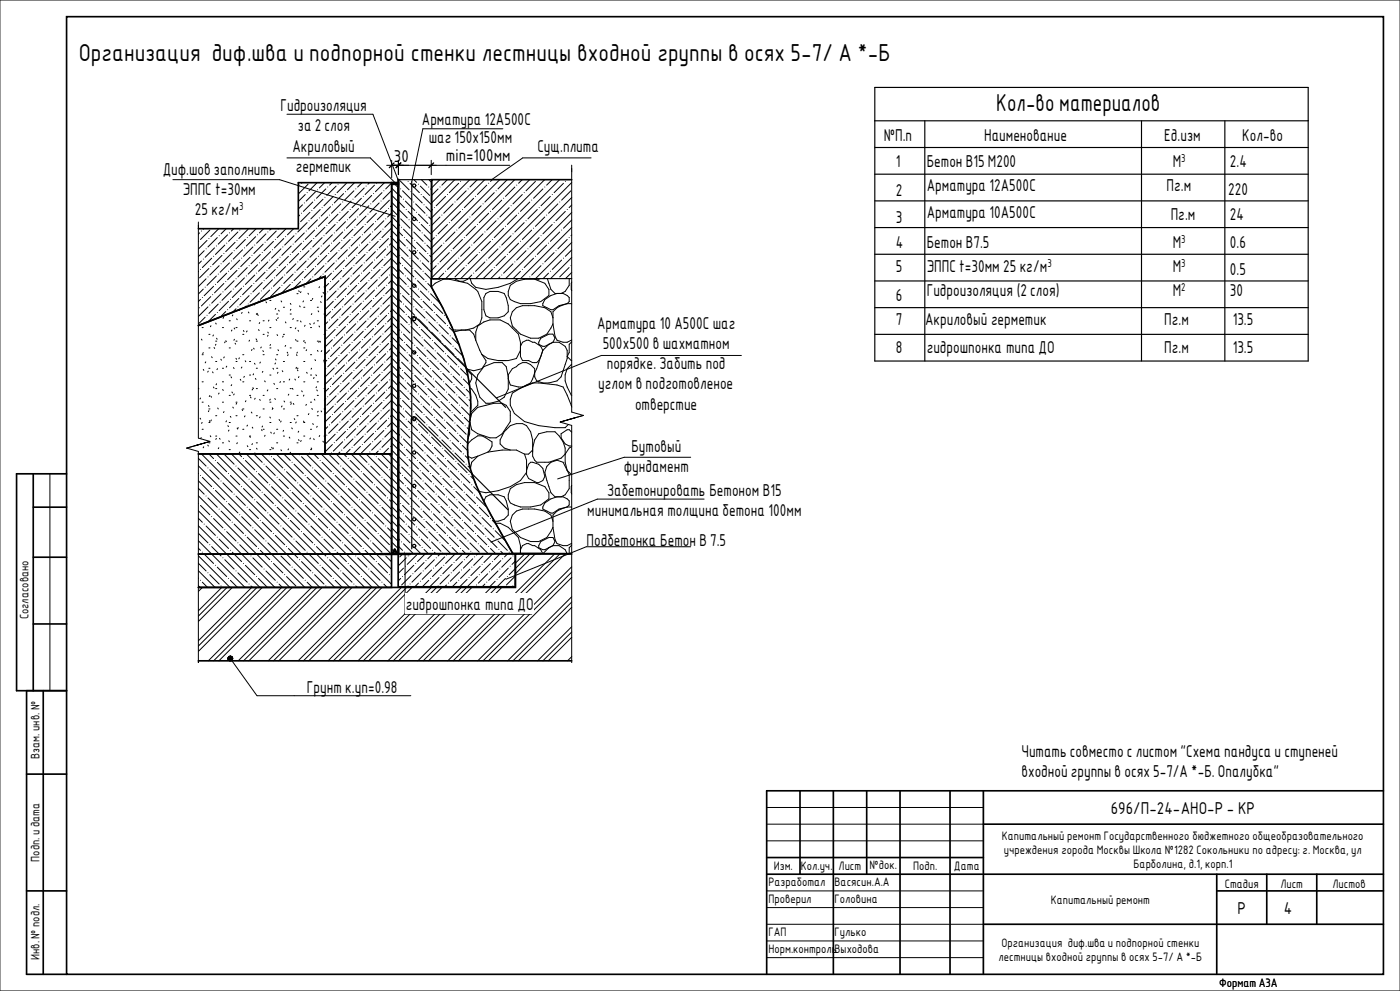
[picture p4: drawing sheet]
<svg xmlns="http://www.w3.org/2000/svg" width="420mm" height="297mm" viewBox="0 0 420 297" stroke-linecap="round" stroke-linejoin="round" font-family="sans-serif">
<defs><g id="words">
<g font-size="7.1">
<text x="23.6" y="18.4">Организация диф.шва и подпорной стенки лестницы входной группы в осях 5-7/ А *-Б</text>
<text x="298.9" y="33.3">Кол-во материалов</text>
</g>
<g font-size="4.9">
<text x="84.2" y="33.3">Гидроизоляция</text>
<text x="89.4" y="39.2">за 2 слоя</text>
<text x="126.6" y="37.3">Арматура 12А500С</text>
<text x="87.8" y="45.5">Акриловый</text>
<text x="128.7" y="42.7">шаг 150х150мм</text>
<text x="161.2" y="45.5">Сущ.плита</text>
<text x="265.2" y="42.2">№П.п</text>
<text x="295.3" y="42.2">Наименование</text>
<text x="349.3" y="42.2">Ед.изм</text>
<text x="372.8" y="42.2">Кол-во</text>
<text x="48.8" y="52.5">Диф.шов заполнить</text>
<text x="88.8" y="51.5">герметик</text>
<text x="118.2" y="48.6">30</text>
<text x="133.8" y="48.3">min=100мм</text>
<text x="268.8" y="49.9">1</text>
<text x="278.1" y="49.9">Бетон В15 М200</text>
<text x="351.9" y="49.9">М</text>
<text x="369.1" y="49.9">2.4</text>
<text x="54.8" y="58.6">ЭППС t=30мм</text>
<text x="268.8" y="58.8">2</text>
<text x="278.1" y="57.3">Арматура 12А500С</text>
<text x="350" y="57.3">Пг.м</text>
<text x="368.6" y="58.4">220</text>
<text x="58.5" y="64.6">25 кг/м</text>
<text x="278.1" y="65.4">Арматура 10А500С</text>
<text x="351.3" y="65.9">Пг.м</text>
<text x="369.1" y="65.9">24</text>
<text x="268.8" y="66.9">3</text>
<text x="268.8" y="74.3">4</text>
<text x="278.1" y="74.3">Бетон В7.5</text>
<text x="351.9" y="74.3">М</text>
<text x="369.1" y="74.3">0.6</text>
<text x="268.8" y="81.6">5</text>
<text x="278.1" y="81.6">ЭППС t=30мм 25 кг/м</text>
<text x="351.9" y="81.6">М</text>
<text x="369.1" y="82.5">0.5</text>
<text x="278.1" y="88.7">Гидроизоляция (2 слоя)</text>
<text x="351.9" y="88.9">М</text>
<text x="369.1" y="88.8">30</text>
<text x="268.8" y="90.2">6</text>
<text x="179.2" y="98.7">Арматура 10 А500С шаг</text>
<text x="268.8" y="97.5">7</text>
<text x="277.6" y="97.5">Акриловый герметик</text>
<text x="349.3" y="97.5">Пг.м</text>
<text x="369.9" y="97.5">13.5</text>
<text x="180.8" y="104.7">500х500 в шахматном</text>
<text x="268.8" y="105.9">8</text>
<text x="278.1" y="105.9">гидрошпонка типа ДО</text>
<text x="349.3" y="105.9">Пг.м</text>
<text x="369.9" y="105.9">13.5</text>
<text x="182.1" y="110.7">порядке. Забить под</text>
<text x="179.5" y="116.7">углом в подготовленое</text>
<text x="190.5" y="122.8">отверстие</text>
<text x="189.5" y="135.6">Бутовый</text>
<text x="187.2" y="141.6">фундамент</text>
<text x="182.2" y="148.7">Забетонировать Бетоном В15</text>
<text x="176.2" y="154.7">минимальная толщина бетона 100мм</text>
<text x="176" y="163.7">Подбетонка Бетон В 7.5</text>
<text x="121.8" y="182.8">гидрошпонка</text>
<text x="145.6" y="182.8">типа ДО</text>
<text x="92.1" y="207.6">Грунт к.уп=0.98</text>
<text x="306.5" y="226.9">Читать совместо с листом &quot;Схема пандуса и ступеней</text>
<text x="306.5" y="232.9">входной группы в осях 5-7/А *-Б. Опалубка&quot;</text>
<text x="333.3" y="244">696/П-24-АНО-Р - КР</text>
<text x="371.3" y="274">Р</text>
<text x="385.2" y="274">4</text>
</g>
<g font-size="3.5">
<text x="8.6" y="185.7" transform="rotate(-90 8.6 185.7)">Согласовано</text>
<text x="11.8" y="227.5" transform="rotate(-90 11.8 227.5)">Взам. инв. №</text>
<text x="300.6" y="251.7">Капитальный ремонт Государственного бюджетного общеобразовательного</text>
<text x="301.2" y="255.9">учреждения города Москвы Школа №1282 Сокольники по адресу: г. Москва, ул</text>
<text x="11.8" y="258.4" transform="rotate(-90 11.8 258.4)">Подп. и дата</text>
<text x="232.2" y="260.8">Изм. Кол.уч. Лист</text>
<text x="260.9" y="260.5">№док.</text>
<text x="274" y="260.8">Подп.</text>
<text x="286.2" y="260.8">Дата</text>
<text x="340.1" y="260.2">Барболина, д.1, корп.1</text>
<text x="230.6" y="265.7">Разработал</text>
<text x="250.4" y="265.7">Васясин.А.А</text>
<text x="367.5" y="266.1">Стадия</text>
<text x="384.2" y="266.1">Лист</text>
<text x="399.8" y="266.1">Листов</text>
<text x="230.6" y="270.7">Проверил</text>
<text x="250.4" y="270.7">Головина</text>
<text x="315.3" y="271.1">Капитальный ремонт</text>
<text x="230.6" y="280.8">ГАП</text>
<text x="250.4" y="280.8">Гулько</text>
<text x="11.8" y="287.8" transform="rotate(-90 11.8 287.8)">Инв. № подл.</text>
<text x="230.6" y="285.8">Норм.контрольВыходова</text>
<text x="300.5" y="283.9">Организация диф.шва и подпорной стенки</text>
<text x="299.6" y="288.2">лестницы входной группы в осях 5-7/ А *-Б</text>
<text x="365.8" y="295.8">Формат А3А</text>
</g>
<g font-size="3.3">
<text x="354.4" y="48.5">3</text>
<text x="71.8" y="63.1">3</text>
<text x="354.4" y="72.8">3</text>
<text x="314.3" y="80.1">3</text>
<text x="354.4" y="80.1">3</text>
<text x="354.4" y="87.4">2</text>
</g>
</g></defs>
<g fill="none" stroke="#000" stroke-width=".3">
<path d="M86.1 34.2h25.8l7.6 20M150.9 38.6h-24l-3.4 15.9M51.9 53.9h32l34.7 10.9M86.1 47.3h25l7.4 7.5M89.9 55.5h.1M90.7 54.8l-.2 .2M91.6 58.3l-2.1 2.1M92.2 57.7v.1M92.4 55.2l-2.8 2.8M94.4 60h.1M94.7 57.5l-2.8 2.8M95.1 54.8l-2.4 2.4"/>
<path d="M95.3 56.9h-.1M96.9 59.7l-2.8 2.8M97.4 54.8l-1.6 1.6M97.5 59.1v.1M97.8 56.6l-2.8 2.8M98.4 56l-.1 .1M99.6 54.8l-.7 .7M100 58.9l-2.8 2.8M100.6 58.3h.1M100.9 55.8l-2.9 2.8M101.4 55.2h.1M103.1 58l-2.8 2.8"/>
<path d="M103.7 57.5h.1M103.9 55l-2.8 2.8M105.9 59.7h.1M106.2 57.2l-2.8 2.8M106.4 54.8l-2.2 2.1M106.8 56.6h.1M108.4 59.4l-2.8 2.8M108.6 54.8l-1.3 1.3M109 58.9h.1M109.3 56.4l-2.8 2.8M109.9 55.8h-.1M110.9 54.8l-.5 .4"/>
<path d="M111.5 58.6l-2.8 2.8M112.1 58h.1M112.4 55.5l-2.8 2.8M113 54.9l-.1 .1M114.6 57.8l-2.8 2.8M115.2 57.2h.1M115.4 54.8l-2.8 2.7M117.4 59.4h.1M117.5 54.8l-1.8 1.8M117.5 58.5l2 2M117.5 56.4l2 2M117.5 57.1l-2.6 2.6"/>
<path d="M118 49.6h35M118.5 55.3l1 .9M119.5 48.1v4.3M119.5 56l.2 .1M119.5 58.2l1 1M119.9 54.1l2.9 2.8M120.2 56.6h.1M120.8 57.2l2.8 2.8M121 59.7h.1M122.4 54.4h.1M123 55l2.8 2.8M123.3 57.5h.1"/>
<path d="M123.9 58l2.8 2.8M124.2 53.9l.8 .8M125.5 55.2h.1M126.1 55.8l2.8 2.8M126.4 58.3h.1M126.4 53.9l1.7 1.6M127 58.9l2.4 2.4M128.6 56v.1M128.7 53.9l.7 .7M129.2 56.6l.2 .2M129.4 48.1v4.3M131.5 56.6l-2 1.9"/>
<path d="M132 53.9l-2.5 2.4M132 56v.1M133.7 58.9l-2.8 2.8M134.2 53.9l-1.6 1.6M134.3 58.3h.1M136.5 53.9l-7 6.9M137.6 55l-2.8 2.8M138.2 54.4h.1M139.9 57.2l-2.8 2.8M140.5 56.6h-.1M141 53.9l-11.5 11.4M142.1 59.4l-2.8 2.8"/>
<path d="M142.7 58.9h.1M143.2 53.9l-2.2 2.2M145.5 53.9l-16 15.9M146.1 55.5l-2.9 2.8M146.6 54.9v.1M147.7 53.9l-.5 .5M148.3 57.8l-2.8 2.8M148.9 57.2h.1M149.9 53.9l-20.4 20.4M151.1 59.4h.1M152.2 53.9l-2.8 2.7M154.4 53.9l-24.9 24.9"/>
<path d="M154.5 56.1l-2.8 2.8M155.1 55.5h-.1M156.7 53.9l-1.1 1.1M156.7 58.3l-2.8 2.8M157.3 57.7v.1M158.9 53.9l-29.4 29.3M159.6 60h-.1M160.7 54.4l-2.9 2.8M162.9 56.6l-2.8 2.8M163.4 53.9l-29.6 29.6M163.5 56v.1M165.1 58.9l-2.8 2.8"/>
<path d="M165.7 53.9l-1.7 1.6M165.7 58.3h.1M167.9 53.9l-29.6 29.6M169.1 55l-2.8 2.8M169.7 54.4h-.1M171.3 57.2l-2.8 2.8M171.5 49.5v74l3.5 1M171.5 54.7l-28.8 28.8M171.5 59.2l-24.3 24.3M177.4 47.3h-20.5l-9.4 6.6M59.5 66.6v64.7l3.5 1M59.6 72.3v.1"/>
<path d="M59.9 69.8l-.4 .4M60.4 78.3l-.9 .9M60.5 69.2l-.1 .1M61 77.7h.1M61.1 68.6l-.1 .1M61.3 75.2l-1.8 1.7M61.9 74.6h-.1M62.1 72.1l-2.6 2.6M62.7 71.5h.1M63 69l-2.8 2.8M63.3 79.9h-.1M63.5 77.4l-2.8 2.8"/>
<path d="M64.1 76.8h.1M64.4 74.3l-2.8 2.8M64.9 73.7v.1M65.2 71.2l-2.8 2.8M65.6 68.6l-2.4 2.4M65.8 79.7l-2.8 2.8M65.8 70.6v.1M66.4 79.1h-.1M66.6 76.6l-2.8 2.8M67.2 76h.1M67.5 73.5l-2.9 2.8M67.9 68.6l-1.6 1.5"/>
<path d="M68 72.9h.1M68.3 70.4l-2.8 2.8M68.9 78.8l-2.9 2.8M68.9 69.8h.1M69.4 78.2v.1M69.7 75.7l-2.8 2.8M70.1 68.6l-.7 .7M70.3 75.1v.1M70.5 72.6l-2.8 2.8M71.1 72.1h.1M71.4 69.5l-2.8 2.9M71.9 78l-2.8 2.8"/>
<path d="M72 69h-.1M72.5 77.4h.1M72.8 74.9l-2.8 2.8M73.4 74.3h-.1M73.6 71.8l-2.8 2.8M74.2 71.2h.1M74.5 68.7l-2.8 2.8M74.8 79.6l-.1 .1M75 77.1l-2.8 2.8M75.6 76.5v.1M75.9 74l-2.8 2.8M76.5 73.5h-.1"/>
<path d="M76.7 71l-2.8 2.8M76.9 68.6l-2.2 2.1M77.3 79.4l-2.8 2.8M77.3 70.4h.1M77.9 78.8h-.1M78.1 76.3l-2.8 2.8M78.7 75.7h.1M79 73.2l-2.8 2.8M79.1 68.6l-1.3 1.2M79.5 72.6h.1M79.8 70.1l-2.8 2.8M80.4 78.5l-2.8 2.8"/>
<path d="M80.4 69.5h.1M80.9 77.9v.1M81.2 75.4l-2.8 2.9M81.3 68.6l-.4 .4M81.8 74.9h.1M82 72.4l-2.8 2.8M82.6 71.8h.1M82.9 69.3l-2.8 2.8M83.5 77.7l-2.9 2.8M83.5 68.7h.1M84 77.1h.1M84.3 74.6l-2.8 2.8"/>
<path d="M84.9 74h.1M85.1 71.5l-2.8 2.8M85.7 79.9l-2.8 2.8M85.7 70.9v.1M85.8 68.6l-2.6 2.6M86.3 79.3v.1M86.5 76.8l-2.8 2.9M87.1 76.3h.1M87.4 73.8l-2.8 2.8M88 73.2h-.1M88.1 68.6l-1.8 1.8M88.2 70.7l-2.8 2.8"/>
<path d="M88.8 79.1l-2.8 2.8M88.8 70.1h.1M89.4 78.5h-.1M89.6 76l-2.8 2.8M89.7 67h-.1M89.9 64.5l-.4 .4M90.2 75.4h.1M90.5 72.9l-2.8 2.8M90.5 63.9h.1M90.8 61.4l-1.3 1.2M91.1 72.3l-.1 .1M91.3 69.8l-2.8 2.8"/>
<path d="M91.3 60.8h.1M91.9 78.3l-2.8 2.8M91.9 69.2v.1M92.2 66.7l-2.9 2.8M92.5 77.7h-.1M92.7 75.2l-2.8 2.8M92.7 66.2h.1M93 63.7l-2.8 2.8M93.3 74.6h.1M93.6 72.1l-2.8 2.8M93.6 63.1h.1M93.8 60.6l-2.8 2.8"/>
<path d="M94.1 71.5h.1M94.4 69l-2.8 2.8M94.7 79.9h.1M95 77.4l-2.8 2.8M95 68.4h.1M95.2 65.9l-2.8 2.8M95.5 76.8h.1M95.8 74.3l-2.8 2.8M95.8 65.3h.1M96.1 62.8l-2.8 2.8M96.4 73.7v.1M96.6 71.2l-2.8 2.8"/>
<path d="M96.7 62.2h-.1M97.2 79.7l-2.8 2.8M97.2 70.6v.1M97.5 68.1l-2.8 2.9M97.8 79.1h.1M98 76.6l-2.8 2.8M98.1 67.6h-.1M98.3 65.1l-2.8 2.8M98.6 76h.1M98.9 73.5l-2.8 2.8M98.9 64.5h.1M99.2 62l-2.8 2.8"/>
<path d="M99.5 72.9h.1M99.7 70.4l-2.8 2.8M99.8 61.4h-.1M100.3 78.8l-2.8 2.8M100.3 69.8h.1M100.6 67.3l-2.8 2.8M100.9 78.2v.1M101.1 75.7l-2.8 2.8M101.2 66.7h-.1M101.4 64.2l-2.8 2.8M101.7 75.1v.1M102 72.6l-2.8 2.8"/>
<path d="M102 63.6v.1M102.3 61.1l-2.8 2.8M102.6 72.1h-.1M102.8 69.5l-2.8 2.9M102.8 60.5v.1M103.4 78l-2.8 2.8M103.4 69h.1M103.7 66.5l-2.8 2.8M104 77.4h-.1M104.2 74.9l-2.8 2.8M104.2 65.9h.1M104.5 63.4l-2.8 2.8"/>
<path d="M104.8 74.3h.1M105.1 71.8l-2.8 2.8M105.1 62.8h.1M105.3 60.3l-2.8 2.8M105.7 71.2h-.1M105.9 68.7l-2.8 2.8M106.2 79.6v.1M106.5 77.1l-2.8 2.8M106.5 68.1h.1M106.8 65.6l-2.9 2.8M107.1 76.5l-.1 .1M107.3 74l-2.8 2.8"/>
<path d="M107.3 65v.1M107.6 62.5l-2.8 2.8M107.9 73.5h.1M108.2 71l-2.9 2.8M108.2 61.9v.1M108.7 79.4l-2.8 2.8M108.7 70.4h.1M109 67.9l-2.8 2.8M109.3 78.8h.1M109.6 76.3l-2.8 2.8M109.6 67.3h.1M109.8 64.8l-2.8 2.8"/>
<path d="M110.1 75.7h.1M110.4 73.2l-2.8 2.8M110.4 64.2h.1M110.7 61.7l-2.8 2.8M111 72.6h.1M111.2 70.1l-2.8 2.8M111.3 61.1h-.1M111.8 78.5l-2.8 2.8M111.8 69.5h.1M112.1 67l-2.8 2.8M112.4 77.9v.1M112.6 75.4l-2.8 2.9"/>
<path d="M112.7 66.4l-.1 .1M112.9 63.9l-2.8 2.8M113.2 74.9h.1M113.5 72.4l-2.8 2.8M113.5 63.3v.1M113.8 60.8l-2.8 2.9M114.1 71.8h.1M114.3 69.3l-2.8 2.8M114.4 60.3h-.1M114.9 77.7l-2.8 2.8M114.9 68.7h.1M115.2 66.2l-2.8 2.8"/>
<path d="M115.5 77.1h.1M115.7 74.6l-2.8 2.8M115.8 65.6h-.1M116 63.1l-2.8 2.8M116.3 74h.1M116.6 71.5l-2.8 2.8M116.6 62.5h.1M116.9 60l-2.8 2.8M117.1 79.9l-2.8 2.8M117.2 70.9l-.1 .1M117.4 68.4l-2.8 2.8M117.5 72.8l-.6 .7"/>
<path d="M117.5 66.1l-2 2M117.5 77.3l-2.3 2.4M117.5 79.8l2 1.9M117.5 77.6l2 2M117.5 75.5l2 2M117.5 73.4l2 1.9M117.5 71.3l2 1.9M117.5 69.1l2 2M117.5 67l2 2M117.5 64.9l2 2M117.5 62.8l2 1.9M117.5 60.7l2 1.9"/>
<path d="M117.5 63.8l-1.2 1.3M117.5 75.1l-1.5 1.5M117.5 61.6l-.4 .4M119.5 60.4l1.8 1.8M119.5 78.4l.7 .7M119.5 62.7l2.7 2.6M119.5 67.2l.4 .4M119.5 69.4l1.3 1.3M119.5 71.7l2.1 2.1M119.6 65l.1 .1M119.7 74l2.8 2.8M119.9 76.5v.1"/>
<path d="M120.2 65.6l2.8 2.8M120.5 68.1h.1M120.5 77.1l2.8 2.8M120.8 79.6v.1M121.1 68.7l2.8 2.8M121.3 71.2h.1M121.6 60.3l2.8 2.8M121.9 62.8h.1M121.9 71.8l2.8 2.8M122.2 74.3h.1M122.5 63.4l2.8 2.8M122.7 65.9h.1"/>
<path d="M122.8 74.9l2.8 2.8M123 77.4h.1M123.3 66.5l2.8 2.8M123.6 69h.1M123.6 78l2.8 2.8M124.1 60.5l.1 .1M124.2 69.5l2.8 2.9M124.4 72.1h.1M124.7 61.1l2.8 2.8M125 63.6v.1M125 72.6l2.8 2.8M125.3 75.1v.1"/>
<path d="M125.6 64.2l2.8 2.8M125.8 66.7h.1M125.8 75.7l2.8 2.8M126.1 78.2v.1M126.4 67.3l2.8 2.8M126.7 69.8h.1M126.7 78.8l2.7 2.7M127.2 61.4h.1M127.2 70.4l2.2 2.1M127.5 72.9h.1M127.8 62l1.6 1.6M128.1 64.5h.1"/>
<path d="M128.1 73.5l1.3 1.3M128.3 76h.1M128.6 65.1l.8 .7M128.9 67.6h.1M128.9 76.6l.5 .4M129.2 79.1h.1M129.8 62.8l-.3 .2M130.3 71.2l-.8 .8M130.4 62.2h-.1M130.9 79.7l-1.4 1.3M130.9 70.6v.1M131.5 79.1h.1"/>
<path d="M132 65.1l-2.5 2.4M132.6 73.5l-2.8 2.8M132.6 64.5h.1M133.2 72.9h-.1M134.3 67.3l-2.8 2.8M134.8 75.7l-2.8 2.8M134.8 66.7h.1M135.4 75.1v.1M135.9 61.1l-2.8 2.8M136.5 69.5l-2.8 2.9M136.5 60.5v.1M137.1 78l-2.8 2.8"/>
<path d="M137.1 69h.1M137.7 77.4h-.1M138.2 63.4l-2.8 2.8M138.8 71.8l-2.9 2.8M138.8 62.8h.1M139.3 71.2h.1M139.9 79.6v.1M140.4 65.6l-2.8 2.8M141 74l-2.8 2.8M141 65v.1M141.6 73.5h.1M142.7 67.9l-2.8 2.8"/>
<path d="M143.2 76.3l-2.8 2.8M143.3 67.3h-.1M143.8 75.7h.1M144.4 61.7l-2.8 2.8M144.9 70.1l-2.8 2.8M145 61.1h-.1M145.5 78.5l-2.8 2.8M145.5 69.5h.1M146.1 77.9v.1M146.6 63.9l-2.8 2.8M147.2 72.4l-2.8 2.8M147.2 63.3v.1"/>
<path d="M147.8 71.8h-.1M148.9 66.2l-2.8 2.8M149.4 74.6l-2.8 2.8M149.4 65.6h.1M150 74h.1M150.5 60l-2.8 2.8M151.1 68.4l-2.8 2.8M151.7 76.8l-2.8 2.9M151.7 67.8v.1M152.3 76.3h-.1M152.8 62.2l-2.8 2.9M153.4 70.7l-2.9 2.8"/>
<path d="M153.4 61.7h.1M153.9 79.1l-2.8 2.8M153.9 70.1h.1M154.5 78.5h.1M155 64.5l-2.8 2.8M155.6 72.9l-2.8 2.8M155.6 63.9h.1M156.2 72.3v.1M157.3 66.7l-2.8 2.8M157.8 75.2l-2.8 2.8M157.9 66.2h-.1M158.4 74.6h.1"/>
<path d="M159 60.6l-2.8 2.8M159.5 69l-2.8 2.8M160.1 77.4l-2.8 2.8M160.1 68.4h.1M160.7 76.8h.1M161.2 62.8l-2.8 2.8M161.8 71.2l-2.8 2.8M161.8 62.2h.1M162.3 79.7l-2.8 2.8M162.4 70.6l-.1 .1M162.9 79.1h.1M163.5 65.1l-2.8 2.8"/>
<path d="M164 73.5l-2.8 2.8M164 64.5h.1M164.6 72.9h.1M165.7 67.3l-2.8 2.8M166.3 75.7l-2.8 2.8M166.3 66.7h.1M166.8 75.1v.1M167.4 61.1l-2.8 2.8M167.9 69.5l-2.8 2.9M168 60.5l-.1 .1M168.5 78l-2.8 2.8M168.5 69h.1"/>
<path d="M169.1 77.4h.1M169.6 63.4l-2.8 2.8M170.2 71.8l-2.8 2.8M170.2 62.8h.1M170.8 71.2h.1M171.3 79.6v.1M171.5 70.4l-.2 .3M171.5 66l-2.4 2.4M171.5 63.7l-19.8 19.8M171.5 77.2l-6.3 6.3M171.5 61.5l-.7 .7M171.5 74.9l-1.9 1.9"/>
<path d="M171.5 72.7l-10.8 10.8 .3 .2 1-.2M171.5 68.2l-15.3 15.3M59.6 81.3l-.1 .1M59.9 92.3h.1M60.2 89.8l-.7 .6M60.2 80.8h.1M60.6 98.2h.4M60.7 89.2h.1M61 86.7l-1.5 1.4M61.6 95.1l-2.1 2M61.6 86.1h.1M61.8 83.6l-2.3 2.3"/>
<path d="M62.1 94.5h.1M62.4 92l-2.8 2.8M62.4 83h.1M62.7 80.5l-2.8 2.8M63 91.4h.1M63.2 88.9l-2.8 2.8M63.3 97.7l-.2 .2M63.8 88.3v.1M64.1 85.8l-2.8 2.8M64.6 94.3l-2.2 2.2M64.7 85.2l-.1 .1M64.7 96.9l.2 .2"/>
<path d="M64.9 82.7l-2.8 2.8M65.2 93.7h.1M65.5 91.2l-2.8 2.8M65.5 82.2h.1M66.1 90.6h-.1M66.3 88.1l-2.8 2.8M66.7 98.2h.4M66.9 87.5h.1M67.1 95.2l-.2 .2M67.2 85l-2.8 2.8M67.7 93.4l-1.6 1.6M67.8 84.4h-.1"/>
<path d="M68 81.9l-2.8 2.8M68.3 92.8h.1M68.6 90.3l-2.8 2.8M68.6 81.3h.1M68.8 96.2h.3M69.2 89.7l-.1 .1M69.4 87.2l-2.8 2.8M69.6 98.9l-.2 .3M69.9 94.4l-.2 .3M70 86.6v.1M70.3 84.1l-2.8 2.9M70.3 98.3l.1 .3"/>
<path d="M70.8 98.2h.3M70.8 92.6l-1 1M70.8 83.6h.1M71 95.6l.2 .3M71.1 81.1l-2.8 2.8M71.4 92h.1M71.7 89.5l-2.8 2.8M71.7 80.5h.1M71.8 92.8l.1 .3M72.2 88.9h.1M72.5 86.4l-2.8 2.8M72.6 93.7l-.1 .3"/>
<path d="M73 99.1l.2 .3M73.1 85.8h.1M73.3 83.3l-2.8 2.8M73.9 91.7l-.5 .5M73.9 82.7h.1M74.1 99.2l-.1 .3M74.2 80.2l-2.8 2.8M74.5 91.1v.1M74.5 93.5l.2 .3M74.7 88.6l-2.8 2.8M74.9 96.2h.3M75.3 88.1h.1"/>
<path d="M75.6 85.5l-2.8 2.9M76.2 85h.1M76.4 82.5l-2.8 2.8M76.4 91.2l-.1 .2M76.9 94.1h.3M77 81.9h.1M77.2 93.9l-.2 .3M77.3 94.3l.2 .3M77.6 98.8l.1 .3M77.6 90.3h.1M77.8 87.8l-2.8 2.8M77.9 96.7l-.1 .3"/>
<path d="M78.4 87.2h.1M78.7 84.7l-2.8 2.8M78.9 96.2h.4M79.3 84.1h-.1M79.5 81.6l-2.8 2.8M79.8 90.5l.2 .3M80.1 81v.1M80.4 99.6l.1 .3M80.7 96l-.2 .3M80.9 87l-2.8 2.8M81 90.1h.3M81 98.2h.3"/>
<path d="M81.5 86.4h.1M81.8 83.9l-2.8 2.8M82.4 83.3h-.1M82.6 80.8l-2.8 2.8M82.7 92.4l-.1 .3M82.9 95.8l.1 .3M83 94.1h.3M83.2 80.2h.1M83.5 95.2l-.2 .3M83.6 93l.2 .3M84 86.1l-2.8 2.8M84.3 90.2l.2 .3"/>
<path d="M84.6 85.5h.1M84.9 83l-2.9 2.8M85 92.1h.4M85.4 82.4v.1M85.6 96.5l.2 .3M87.1 94.1h.3M87.1 98.2h.3M87.1 85.3l-2.7 2.7M87.1 91l.2 .3M87.3 92.7l-.2 .3M87.7 84.7h.1M87.9 82.2l-2.8 2.8"/>
<path d="M88 95.5l-.1 .3M88.5 81.6h.1M88.8 98.3l-.2 .3M89.1 88h.3M89.1 96.2h.3M89.4 99l.2 .3M89.6 87.2l.2 .3M89.9 91.7l.2 .3M90.2 96.2l.1 .3M90.2 84.4l-2.1 2.1M90.3 87.4l-.1 .3M90.8 83.8v.1"/>
<path d="M91 81.3l-2.8 2.8M91.1 90.2l-.2 .3M91.1 86h.4M91.1 92.1h.4M91.5 97.5l-.1 .3M91.6 80.8h.1M92.4 87.9l.2 .3M92.9 97l.2 .3M93.2 90.1h.3M93.2 98.2h.3M93.3 83.6l-1.6 1.5M93.6 94l-.2 .3"/>
<path d="M93.8 89.5l-.1 .3M93.9 83h-.1M94.1 80.5l-2.8 2.8M94.3 96.8l-.1 .3M95.2 92.1h.3M95.2 96.2h.3M95.5 93.2l.1 .3M95.7 97.7l.2 .3M95.9 86l-.2 .2M96.2 90.4l.2 .3M96.4 82.7l-1 1M96.6 88.7l-.1 .3"/>
<path d="M96.7 83.2l.1 .2M96.9 87.6l.2 .3M96.9 82.2h.1M97.2 86h.3M97.2 94.1h.3M97.8 88.1l-.3 .2M98.1 99h-.1M98.3 96.5l-.8 .8M98.4 87.5h-.1M98.6 85l-1.1 1.1M98.9 95.9h.1M99.2 93.4l-1.7 1.7"/>
<path d="M99.2 84.4h.1M99.5 81.9l-2 1.9M99.8 92.8h-.1M100 90.3l-2.5 2.5M100 81.3h.1M100.6 98.7l-2.8 2.9M100.6 89.7v.1M100.9 87.2l-2.9 2.8M101.2 98.2h-.1M101.4 95.7l-2.8 2.8M101.4 86.6v.1M101.7 84.1l-2.8 2.9"/>
<path d="M102 95.1h.1M102.3 92.6l-2.8 2.8M102.3 83.6h.1M102.5 81.1l-2.8 2.8M102.8 92h.1M103.1 89.5l-2.8 2.8M103.1 80.5h.1M103.7 97.9l-2.8 2.8M103.7 88.9h.1M103.9 86.4l-2.8 2.8M104.2 97.3h.1M104.5 94.8l-2.8 2.8"/>
<path d="M104.5 85.8h.1M104.8 83.3l-2.8 2.8M105.1 94.2v.1M105.3 91.7l-2.8 2.8M105.4 82.7h-.1M105.6 80.2l-2.8 2.8M105.9 91.1v.1M106.2 88.6l-2.8 2.8M106.5 99.6h.1M106.8 97.1l-2.9 2.8M106.8 88.1h.1M107 85.5l-2.8 2.9"/>
<path d="M107.3 96.5h.1M107.6 94l-2.8 2.8M107.6 85h.1M107.9 82.5l-2.8 2.8M108.2 93.4h.1M108.4 90.9l-2.8 2.8M108.5 81.9h-.1M109 99.3l-2.8 2.8M109 90.3h.1M109.3 87.8l-2.8 2.8M109.6 98.7h.1M109.8 96.2l-2.8 2.8"/>
<path d="M109.9 87.2h-.1M110.1 84.7l-2.8 2.8M110.4 95.6v.1M110.7 93.1l-2.8 2.8M110.7 84.1h.1M111 81.6l-2.8 2.8M111.3 92.5l-.1 .1M111.5 90l-2.8 2.8M111.5 81v.1M112.1 98.5l-2.8 2.8M112.1 89.5h.1M112.4 87l-2.8 2.8"/>
<path d="M112.7 97.9h-.1M112.9 95.4l-2.8 2.8M113 86.4h-.1M113.2 83.9l-2.8 2.8M113.5 94.8h.1M113.8 92.3l-2.8 2.8M113.8 83.3h.1M114.1 80.8l-2.9 2.8M114.4 91.7h-.1M114.6 89.2l-2.8 2.8M114.6 80.2h.1M115.2 97.6l-2.8 2.8"/>
<path d="M115.2 88.6h.1M115.5 86.1l-2.9 2.8M115.8 97l-.1 .1M116 94.5l-2.8 2.8M116 85.5h.1M116.3 83l-2.8 2.8M116.6 85l.9-1 2 1.9M116.6 93.9v.1M116.9 91.4l-2.8 2.9M116.9 82.4v.1M117.4 99.9l-2.8 2.8M117.4 90.9h.1"/>
<path d="M117.5 86.3l-1.8 1.8M117.5 97.5l-2 2.1M117.5 98.9l2 1.9M117.5 96.7l2 2M117.5 94.6l2 2M117.5 92.5l2 1.9M117.5 90.4l2 1.9M117.5 88.2l2 2M117.5 86.1l2 2M117.5 81.9l2 1.9M117.5 95.3l-1.2 1.2M117.5 81.8l-.1 .1"/>
<path d="M117.5 93l-.4 .4M117.5 88.5l-2.6 2.7M119.5 91.9l1.8 1.8M119.5 94.1l2.7 2.7M119.5 80.7l1.6 1.5M119.5 98.6l.4 .4M119.5 82.9l2.4 2.4M119.5 87.4l.2 .1M119.5 89.6l1 1M119.6 96.5h.1M119.9 85.5l2.9 2.9M120.2 88.1h.1"/>
<path d="M120.2 97.1l2.8 2.8M120.5 99.6h.1M120.8 88.6l2.8 2.8M121 91.1l.1 .1M121.3 80.2l2.9 2.8M121.6 82.7h.1M121.6 91.7l2.8 2.8M121.9 94.2v.1M122.2 83.3l2.8 2.8M122.4 85.8h.1M122.5 94.8l2.8 2.8M122.7 97.3h.1"/>
<path d="M123 86.4l2.8 2.8M123.3 88.9h.1M123.3 97.9l2.8 2.8M123.9 80.5h.1M123.9 89.5l2.8 2.8M124.1 92h.1M124.4 81.1l2.8 2.8M124.7 83.6h.1M124.7 92.6l2.8 2.8M125 95.1h.1M125.3 84.1l2.8 2.9M125.5 86.6l.1 .1"/>
<path d="M125.6 95.7l2.8 2.8M125.8 98.2h.1M126.1 87.2l2.8 2.8M126.4 89.7v.1M126.4 98.7l2.8 2.9M126.9 81.3h.1M127 90.3l2.8 2.8M127.2 92.8h.1M127.5 81.9l1.9 1.9M127.8 84.4h.1M127.8 93.4l2.8 2.8M128.1 95.9h.1"/>
<path d="M128.4 85l1.1 1.1M128.6 87.5h.1M128.6 96.5l2.9 2.8M128.9 99h.1M129.2 88.1l2.8 2.8M129.4 86l1.2-1.1 2.4-1.2h1.8l5.5 1.2 3.1 2.5 1.2 3v4.9l-.6 1.8-1.9 1.2-2.4 .7M129.5 90.6h.1M129.5 99.6l2.8 2.8M129.7 83.5l.2 .2 2.4-.2M130.1 91.2l2.8 2.8M130.3 93.7h.1M130.9 94.3l2.8 2.8"/>
<path d="M131.2 96.8h.1M131.7 97.3l2.8 2.8M132 99.8v.1M133.1 81.9l-1.6 1.6M133.4 94.5h.1M133.7 81.3h.1M134 95.1l.4 .4M134.2 97.6h.1M134.8 98.2l1.4 1.4M135.9 98.9l5 .1 1.2 1.2 .7 1.8M136.5 83.5a2.66 2.66 0 0 0 3.9 0M138.5 99l-2.3 .5"/>
<path d="M139.3 80.2l-2.8 2.8M141.1 83.5l.4 1.4 1.3 1.3 3 .6 3.7-.6 3.6-1.3 2.4-1.4M141.6 82.5l-1.1 1M142.1 81.9h.1M145.8 88l1.2-.6h2.5l1.8 .6 .6 1.2 .6 2.4v1.9a5.3 5.3 0 0 1-6.7 1.2l-.6-1.8v-3.7zM147.7 80.8l-2.7 2.7M148.3 80.2h.1M150 83l-.5 .5M150.6 82.4l-.1 .1M153.1 85.5a9.2 9.2 0 0 1 10.4-.6l1.2 1.9v1.8l-2.4 1.8-3.1 .6h-3l-3.1-1.2-.6-1.2v-1.2zM156.2 81.3l-2.2 2.2M156.7 80.8h.1"/>
<path d="M159 83h.1M164.2 83.5l1.1 3.3 1.2 1.2h2.5l1.2 .6 .6 .6v1.2l-.6 .6M164.6 81.9l-1.6 1.6M165.2 81.3h-.1M165.9 97.1l.6 3.7 .6 1.2a3.5 3.5 0 0 0 4.4-.1M165.9 95.3l-.6-1.8-1.8-1.3-3.1-.6h-3.6l-1.9 .6-1.2 1.3-.6 1.8 .6 2.4a7.2 7.2 0 0 0 10.4 2.5l1.8-3.1M167.1 88l-1.8 .6-1.8 1.2-.6 1.2v.6l2.4 1.3h.6l1.8-1.3 2.5-.6M170.2 91l-3.1 1.2-1.2 1.3v3.6M170.2 91l1.3 .1M170.8 80.2l-2.9 2.8M170.8 83.5v2l-1.2 1.9-1.2 .6M171.5 84.5v2.7"/>
<path d="M171.5 81.7l-1.8 1.8M59.5 116.3l.2 .3M60.2 119.3l-.2 .3M60.4 101.7l.2 .3M60.6 106.3h.4M60.6 114.5h.4M61 110.7l.2 .3M61 105.7l-.2 .3M61.7 108.5l-.1 .3M62.5 111.3l-.2 .3M62.7 100.2h.3M62.7 104.3h.3"/>
<path d="M62.7 110.4h.3M63 118.6l-.2 .3M63.3 118.8l.2 .3M63.5 106.9l.2 .3M63.8 111.5l.1 .3M64 116l.2 .3M64 100.4l-.1 .3M64.2 104.2l.2 .3M64.7 102.3h.3M64.7 108.4h.3M64.7 116.5h.3M64.8 103.2l-.2 .3"/>
<path d="M65 101.4l.1 .3M65 115.1l-.2 .2M65.3 110.5l-.2 .3M65.7 117.8l-.1 .3M66.3 107.7l.1 .3M66.7 110.4h.4M66.7 114.5h.4M66.8 116.8l.2 .3M67.3 107l-.2 .3M67.6 102.5l-.2 .3M67.8 102.1l.1 .3M68 109.8l-.1 .3"/>
<path d="M68.8 104.3h.3M68.8 112.4h.3M68.8 118.5h.3M69.3 113l.2 .3M69.5 115.3l-.1 .3M69.6 117.5l.2 .3M70.1 110.2l.1 .3M70.3 118.1l-.2 .3M70.3 101.7l-.1 .3M70.5 102.9l.2 .3M70.8 102.3h.3M70.8 108.4h.3"/>
<path d="M70.8 107.4l.2 .3M71.8 107.3l-.1 .3M72.1 113.7l.2 .3M72.6 110.1l-.2 .2M72.8 100.2h.4M72.8 106.3h.4M72.8 114.5h.4M73.3 112.8l-.1 .3M73.6 108.2l.2 .3M74.9 108.4h.3M74.9 112.4h.3M74.9 118.5h.3"/>
<path d="M74.9 102l-.2 .3M75.1 119l.2 .3M75.6 104.8l-.1 .3M75.8 116.6l-.1 .3M75.9 116.2l.2 .3M76.1 104.4l.2 .3M76.1 112.1l-.2 .3M76.4 108.9l.1 .3M76.6 119.4l-.2 .3M76.6 113.4l.2 .3M76.8 101.6l.2 .3M76.9 102.3h.3"/>
<path d="M76.9 110.4h.3M76.9 116.5h.3M77.9 119.7l.2 .3M78.1 108.6l-.1 .3M78.4 104l-.2 .3M78.9 105.1l.1 .3M78.9 111.3l-.2 .3M78.9 100.2h.4M78.9 106.3h.4M78.9 118.5h.4M79.4 114.2l.2 .3M80.4 116.9l-.2 .3"/>
<path d="M80.4 100.5l-.1 .3M81 104.3h.3M81 112.4h.3M81.1 119.7l-.2 .3M81.2 103.3l-.2 .3M81.9 110.4l.2 .3M82.2 114.9l.2 .3M82.5 119.5l.1 .3M82.7 107.6l.1 .3M82.7 108.8l-.2 .3M83 106.3h.3M83 110.4h.3"/>
<path d="M83 116.5h.3M83.1 100.3l.2 .3M83.4 104.8l.2 .3M83.4 111.6l-.2 .3M84.2 114.4l-.2 .3M84.7 111.1l.2 .3M85 100.8l-.2 .3M85 100.2h.4M85 108.4h.4M85 114.5h.4M85.7 103.6l-.2 .2M86.2 105.6l.1 .3"/>
<path d="M86.5 106.3l-.2 .3M86.7 118.2l-.2 .3M86.9 113.6l-.1 .3M87.1 104.3h.3M87.1 116.5h.3M87.7 116.4l.2 .3M88.5 113.6l.2 .3M88.7 101.8l.2 .3M89 106.3l.1 .3M89 110.1l-.2 .3M89.1 102.3h.3M89.1 110.4h.3"/>
<path d="M89.1 118.5h.3M89.2 110.9l.2 .3M89.2 105.6l-.1 .3M89.7 112.9l-.2 .3M90.5 117.2l.2 .3M91.1 104.3h.4M91.1 108.4h.4M91.1 114.5h.4M91.2 118.5l-.2 .2M91.3 102.1l-.2 .3M91.5 102.5l.1 .3M92 111.6l.2 .3"/>
<path d="M92 104.8l-.2 .3M93.2 106.3h.3M93.2 112.4h.3M93.5 110.4l-.2 .3M94.2 113.2l-.1 .3M94.3 119.7l.2 .3M94.5 107.8l.2 .3M94.8 112.4l.1 .2M95 115.9l-.2 .3M95.1 116.9l.1 .3M95.2 102.3h.3M95.2 114.5h.3"/>
<path d="M95.2 118.5h.3M95.3 105l.1 .3M95.8 102.3l-.2 .3M96 102.3l.2 .3M96.5 105.1l-.1 .3M97.2 100.2h.3M97.2 108.4h.3M97.2 116.5h.3M97.3 108.6l.2 .3M97.3 107.9l-.2 .3M97.5 119.7l-.2 .3M97.8 119.5l-.3 .3"/>
<path d="M97.8 110.5h.1M98 108l-.5 .5M98.4 118.9l-.1 .1M98.6 116.4l-1.1 1.1M98.6 107.4h.1M98.9 104.9l-1.4 1.4M99.2 115.8v.1M99.5 113.3l-2 2M99.5 104.3v.1M99.7 101.8l-2.2 2.2M100 112.8h.1M100.3 110.3l-2.8 2.7"/>
<path d="M100.3 101.2v.1M100.9 118.7l-2.9 2.8M100.9 109.7h.1M101.1 107.2l-2.8 2.8M101.4 118.1h.1M101.7 115.6l-2.8 2.8M101.7 106.6h.1M102 104.1l-2.8 2.8M102.3 115h.1M102.5 112.5l-2.8 2.8M102.6 103.5h-.1M102.8 101l-2.8 2.8"/>
<path d="M103.1 111.9h.1M103.4 109.4l-2.8 2.8M103.4 100.4h.1M103.9 117.8l-2.8 2.8M104 108.8h-.1M104.2 106.3l-2.8 2.8M104.5 117.2v.1M104.8 114.7l-2.8 2.9M104.8 105.7v.1M105.1 103.2l-2.8 2.8M105.4 114.2h-.1M105.6 111.7l-2.8 2.8"/>
<path d="M105.7 102.6l-.1 .1M105.9 100.1l-2.8 2.9M106.2 111.1h.1M106.5 108.6l-2.8 2.8M106.8 119.5h.1M107 117l-2.8 2.8M107.1 108h-.1M107.3 105.5l-2.8 2.8M107.6 116.4h.1M107.9 113.9l-2.8 2.8M107.9 104.9h.1M108.2 102.4l-2.9 2.8"/>
<path d="M108.5 113.3h-.1M108.7 110.8l-2.8 2.8M108.7 101.8h.1M109.3 119.2l-2.8 2.8M109.3 110.2v.1M109.6 107.7l-2.8 2.8M109.9 118.7h-.1M110.1 116.1l-2.8 2.9M110.1 107.1v.1M110.4 104.6l-2.8 2.8M110.7 115.6h.1M111 113.1l-2.8 2.8"/>
<path d="M111 104.1h.1M111.2 101.6l-2.8 2.8M111.5 112.5h.1M111.8 110l-2.8 2.8M111.8 101h.1M112.4 118.4l-2.8 2.8M112.4 109.4h.1M112.6 106.9l-2.8 2.8M113 117.8h-.1M113.2 115.3l-2.8 2.8M113.2 106.3h.1M113.5 103.8l-2.8 2.8"/>
<path d="M113.8 114.7h.1M114.1 112.2l-2.9 2.8M114.1 103.2h.1M114.3 100.7l-2.8 2.8M114.6 111.6v.1M114.9 109.1l-2.8 2.8M114.9 100.1h.1M115.5 117.6l-2.9 2.8M115.5 108.5v.1M115.7 106l-2.8 2.8M116 117h.1M116.3 114.5l-2.8 2.8"/>
<path d="M116.3 105.5h.1M116.6 103l-2.8 2.8M116.9 113.9h.1M117.1 111.4l-2.8 2.8M117.2 102.4h-.1M117.5 104.3l-.6 .6M117.5 117.7l-1.8 1.8M117.5 115.5l-.9 .9M117.5 108.7l-2.3 2.4M117.5 117.9l2 2M117.5 115.8l2 2M117.5 113.7l2 2"/>
<path d="M117.5 111.6l2 1.9M117.5 109.5l2 1.9M117.5 107.3l2 2M117.5 105.2l2 2M117.5 103.1l2 1.9M117.5 101l2 1.9M117.5 113.2l-.1 .1M117.5 106.5l-1.5 1.5M117.5 120l-2.6 2.6M119.5 109.9l.7 .6M119.5 112.1l1.6 1.5M119.5 114.3l2.4 2.4"/>
<path d="M119.5 100.9l1.3 1.2M119.5 118.8l.2 .2M119.5 103.1l2.1 2.1M119.7 105.5l2.8 2.8M119.9 108h.1M119.9 117l2.9 2.8M120.2 119.5h.1M120.5 108.6l2.8 2.8M120.8 111.1h.1M121.1 100.1l2.8 2.9M121.3 102.6v.1M121.3 111.7l2.9 2.8"/>
<path d="M121.6 114.2h.1M121.9 103.2l2.8 2.8M122.2 105.7v.1M122.2 114.7l2.8 2.9M122.4 117.2l.1 .1M122.8 106.3l2.8 2.8M123 108.8h.1M123 117.8l2.8 2.8M123.6 100.4h.1M123.6 109.4l2.8 2.8M123.9 111.9h.1M124.2 101l2.8 2.8"/>
<path d="M124.4 103.5h.1M124.4 112.5l2.8 2.8M124.7 115h.1M125 104.1l2.8 2.8M125.3 106.6h.1M125.3 115.6l2.8 2.8M125.5 118.1h.1M125.8 107.2l2.8 2.8M126.1 109.7h.1M126.1 118.7l2.8 2.8M126.7 101.2v.1M126.7 110.3l2.8 2.8"/>
<path d="M126.9 112.8h.1M127.2 101.8l2.9 2.8M127.5 104.3v.1M127.5 113.3l2.8 2.8M127.8 115.8v.1M128.1 104.9l2.8 2.8M128.3 107.4h.1M128.4 116.4l2.8 2.8M128.6 118.9v.1M128.9 108l2.8 2.8M129.2 110.5h.1M129.2 119.5l2.8 2.8"/>
<path d="M129.7 102.1h.1M129.8 111.1l2.8 2.8M130 113.6h.1M130.3 102.7l2.8 2.8M130.6 105.2h.1M130.6 114.2l2.8 2.8M130.9 116.7h.1M131.2 105.8l2.8 2.8M131.4 108.3h.1M131.5 117.3l2.8 2.8M131.7 119.8h.1M132 108.8l2.8 2.9"/>
<path d="M132.3 111.4h.1M132.6 100.4l2.8 2.8M132.8 102.9l.1 .1M132.9 111.9l2.8 2.8M133.1 114.4v.1M133.4 103.5l2.8 2.8M133.7 106h.1M133.7 115l2.8 2.8M134 117.5v.1M134.3 106.6l2.8 2.8M134.5 109.1h.1M134.5 118.1l2.9 2.8"/>
<path d="M135.1 100.7h.1M135.1 109.7l2.8 2.8M135.4 112.2h.1M135.7 101.3l2 2.1M135.9 103.8h.1M135.9 112.8l2.9 2.8M136.2 115.3h.1M136.5 104.4l2.4 2.3M136.8 106.9h.1M136.8 115.9l2.8 2.8M137 118.4h.1M137.4 107.4l2.3 2.4"/>
<path d="M137.6 109.9v.1M137.6 119l2.8 2.8M138.2 110.5l2.2 2.3M138.4 113l.1 .1M139 113.6l1.9 1.8M139.3 116.1h.1M139.9 116.7l1.2 1.2M140 110.8l1.5 1.6v1.2l-.7 1.3M140.1 119.2h.1M140.7 119.8l.5 .5M141 116.3a6.2 6.2 0 0 1 2.4 5.2l-2.2 2.2M142.8 102v-2.4l.6-1.9a7.3 7.3 0 0 1 9.1-.6l3.1 3.1 .6 2.4v4.3l.6 1.2h1.8l1.2 .6h1.2l.7-.6 .6-1.2"/>
<path d="M142.8 102l1.8 4.3M144.6 106.3l1.2 1.8v.6l-1.2 1.8-2.5 .6-2.2-.5M152.5 113.6l.6 1.8 2.5 .6h1.2M156.2 105l-1.3 2.5-2.4 .6h-3l-3.1-.6-1.8-1.2M156.2 103.8l.6-1.2 1.2-.6h.6l1.2 .6h.6l1.9 1.2 .6 1.2M156.8 116l3-1.2h1.9l5.4 .6 1.9 .6 1.2 2.5 1.3 3.5M156.8 116l-3.1 1.9-.6 1.8v1.8l1.2 2.4 3.1 2.5 4.3 1.2 4.8 .6h3.1l.9-.9M162.3 101.4l2.4-1.2h1.2l.6 1.2-.6 1.2-2.4 1.2h-.6l-1.2-.6v-.6zM162.9 105l-1.9 5.5-1.8 4.3-2.4 1.2M164.7 103.2l-1.8 1.8M165.9 102.6h1.8l1.9 1.2 .6 1.2v2.5l-1.8 5.5-1.3 1.2-2.4 .6h-1.8l-1.9-.6-.6-1.2v-2.5a3.2 3.2 0 0 0-5.5-.6l-1.2 .6-1.2 1.9v4.2a6.1 6.1 0 0 1-6.7 4.3l-1.8-1.8-.6-1.9a6.3 6.3 0 0 1 1-6.5 6.3 6.3 0 0 1 6.3-2l1.2 1.2 .6 3.1M171.5 109.3a4.3 4.3 0 0 0-1.9 4.9l.6 1.8 1.3 2.5"/>
<path d="M171.5 102.5l-.7 .7v2.5l-.6 1.2 1.3 1.2M222.5 106.6h-42.1l-31.5 12.7M56 134.3l3.5 1v63.4M58.5 133.6l4.5-1.3-7 2M59.5 139.7l36.5 36.4M59.5 137.4l2.3 2.3M60 125.4l.2 .3M60.4 131.2l-.2 .3M60.4 136.1l40.1 40M60.5 133.1l-4.5 1.2M60.6 120.6h.4M60.6 128.7h.4"/>
<path d="M60.7 126.6l-.2 .3M61.1 134l-.1 .2M62.4 133.4l.1 .3M62.6 121.6l.1 .3M62.7 122.6h.3M62.7 126.7h.3M62.7 132.8h.3M62.7 123.1l-.2 .3M62.7 136.1l1.4 1.4M62.8 126.1l.2 .3M63.1 130.7l.2 .2M63.4 125.9l-.1 .3"/>
<path d="M64.6 138h.1M64.7 124.6h.3M64.7 130.7h.3M64.9 131.4l-.2 .3M64.9 136.1l40 40M65.2 138.6l2.8 2.8M65.3 122.3l.2 .3M65.7 134.2l-.2 .3M65.9 131.4l.1 .3M66.7 120.6h.4M66.7 132.8h.4M67.2 123.4l-.1 .3"/>
<path d="M67.5 136.4l2.8 2.8M68 126.2l-.2 .3M68.4 127.6l.1 .3M68.6 132.1l.2 .3M68.7 128.9l-.2 .3M68.8 126.7h.3M68.8 134.8h.3M69.1 124.8l.2 .3M69.4 136.1l40 40M69.9 122l.1 .3M70.8 139.7h.1M70.8 120.6h.3"/>
<path d="M70.8 124.6h.3M70.8 130.7h.3M71 120.9l-.2 .3M71.2 128.3l.1 .3M71.2 132.7l-.2 .3M71.5 128.2l-.2 .3M71.7 136.1l.8 .8M72 135.5l-.2 .3M72.6 122.8l.2 .3M72.8 122.6h.4M72.8 128.7h.4M73 137.5h.1"/>
<path d="M73.5 124.7l-.1 .3M73.6 138l2.8 2.9M73.8 120.1l-.2 .3M73.9 136.1l40 40M74.2 133.6l.2 .3M74.3 127.5l-.2 .2M74.9 130.7h.3M74.9 134.8h.3M74.9 130.8l.2 .3M75.4 123.5l.2 .3M75.7 128.1l.2 .3M75.8 133l-.2 .3"/>
<path d="M76.2 136.1l2.5 2.5M76.5 135.8l-.2 .3M76.9 124.6h.3M76.9 132.8h.3M77 134.4l.1 .3M78.1 124.9l-.2 .3M78.4 136.1l39.1 39.1M78.5 128.8l.1 .3M78.8 127.7l-.2 .3M78.9 122.6h.4M78.9 128.7h.4M79.2 139.1v.1"/>
<path d="M79.5 130.5l-.1 .3M79.8 139.7l2.8 2.8M80.7 136.1l.2 .3M81 120.6h.3M81 126.7h.3M81 134.8h.3M81 125l.1 .3M81.2 129.6l.2 .3M81.5 136.9h.1M81.5 134.1l.2 .3M81.7 122.2l.2 .3M81.8 122.4l-.1 .3"/>
<path d="M82 137.5l2.9 2.8M82 134.3l-.1 .3M82.3 129.8l-.1 .2M82.9 136.1l34.6 34.6M83 128.7h.3M83 132.8h.3M83.7 125.8l.2 .3M84.3 134.8l.2 .3M84.4 126.2l-.2 .3M84.6 121.7l-.1 .3M85 122.6h.4M85 130.7h.4"/>
<path d="M85.1 129l-.2 .3M85.1 136.1l2 1.9M85.2 120.2l.2 .3M86.6 134.6l-.2 .3M86.8 131l.2 .3M87.1 120.6h.3M87.1 126.7h.3M87.1 135.6l.1 .3M87.4 136.1l30.1 30.1M87.4 121l-.2 .2M87.5 128.3l.2 .3M87.6 138.6h.1"/>
<path d="M88 121l.2 .2M88.2 139.2l2.8 2.8M88.3 125.5l.2 .3M88.9 126.5l-.2 .3M89.1 124.6h.3M89.1 132.8h.3M89.6 131.8l.1 .3M89.6 129.3l-.1 .3M89.9 136.3v.1M90.4 132.1l-.2 .3M90.5 136.9l2.8 2.8M91.1 126.2l.1 .3"/>
<path d="M91.1 126.7h.4M91.1 130.7h.4M91.9 136.1l25.6 25.6M91.9 121.2l-.1 .3M92.7 124l-.2 .3M92.9 135.9l-.2 .2M93.2 131.3l-.2 .3M93.2 120.6h.3M93.2 128.7h.3M93.2 134.8h.3M93.4 134.3l.1 .3M93.6 122.4l.1 .3"/>
<path d="M93.8 127l.2 .3M94.1 131.5l.2 .3M94.1 136.1l1.4 1.4M95.2 127.8l-.2 .3M95.2 124.6h.3M95.5 123.3l-.2 .3M95.9 130.6l-.1 .3M96.1 138h.1M96.3 123.2l.2 .3M96.4 136.1l21.1 21.1M96.6 138.6l2.9 2.8M96.9 132.3l.2 .3"/>
<path d="M97.2 122.6h.3M97.2 130.7h.3M98.1 130.4l-.1 .1M98.3 127.9l-.8 .8M98.9 136.4l2.8 2.8M98.9 127.4h.1M99.2 124.9l-1.7 1.6M99.5 135.8h.1M99.7 133.3l-2.2 2.2M99.8 124.3h-.1M100 121.8l-2.5 2.5M100.3 132.7h.1"/>
<path d="M100.6 130.2l-2.8 2.8M100.6 121.2h.1M100.9 136.1l16.6 16.6M101.2 129.6h-.1M101.4 127.1l-2.8 2.8M102 135.5l-.6 .6M102 126.5h.1M102.2 139.7h.1M102.3 124l-2.8 2.8M102.6 134.9l-.1 .1M102.8 132.4l-2.8 2.8M102.8 123.4h.1"/>
<path d="M103.1 120.9l-2.8 2.8M103.1 136.1l.8 .8M103.4 131.8v.1M103.7 129.3l-2.8 2.8M103.7 120.3v.1M104.2 128.8h.1M104.5 137.5h.1M104.5 126.3l-2.8 2.8M105.1 134.7l-1.4 1.4M105.1 138l2.8 2.9M105.1 125.7h.1M105.3 123.2l-2.8 2.8"/>
<path d="M105.4 136.1l12.1 12.1M105.7 134.1h-.1M105.9 131.6l-2.8 2.8M105.9 122.6h.1M106.2 120.1l-2.8 2.8M106.5 131h.1M106.8 128.5l-2.9 2.8M107.3 127.9h.1M107.6 125.4l-2.8 2.8M107.6 136.1l2.5 2.5M108.2 133.8l-2.3 2.3M108.2 124.8v.1"/>
<path d="M108.4 122.3l-2.8 2.8M108.7 133.2v.1M109 130.7l-2.8 2.9M109 121.7v.1M109.6 130.2h.1M109.8 127.7l-2.8 2.8M109.8 136.1l7.7 7.6M110.4 136.1h.1M110.4 127.1h.1M110.7 139.1v.1M110.7 124.6l-2.8 2.8M111 135.5h.1"/>
<path d="M111.2 133l-2.8 2.8M111.2 139.7l2.9 2.8M111.3 124h-.1M111.5 121.5l-2.8 2.8M111.8 132.4h.1M112.1 129.9l-2.8 2.8M112.1 136.1l.3 .3M112.1 120.9h.1M112.7 129.3h-.1M112.9 136.9h.1M112.9 126.8l-2.8 2.8M113.5 137.5l2.8 2.8"/>
<path d="M113.5 135.2l-.9 .9M113.5 126.2v.1M113.8 123.7l-2.8 2.8M114.1 134.7h.1M114.3 132.1l-2.8 2.9M114.3 136.1l3.2 3.1M114.4 123.1l-.1 .1M114.6 120.6l-2.8 2.8M114.9 131.6h.1M115.2 129.1l-2.8 2.8M115.2 120.1h.1M115.8 128.5h-.1"/>
<path d="M116 126l-2.8 2.8M116.6 134.4l-1.7 1.7M116.6 136.1l.9 .9M116.6 125.4h.1M116.9 122.9l-2.8 2.8M117.2 133.8h-.1M117.4 131.3l-2.8 2.8M117.4 122.3h.1M117.5 135.7l-.4 .4M117.5 129l-2 2M117.5 137l2 2M117.5 134.9l2 2"/>
<path d="M117.5 139.2l2 1.9M117.5 132.8l2 2M117.5 130.7l2 1.9M117.5 128.6l2 1.9M117.5 126.4l2 2M117.5 124.3l2 2M117.5 122.2l2 1.9M117.5 120.1l2 1.9M117.5 126.7l-1.2 1.2M117.5 124.5l-.4 .4M119.5 123.3l1.8 1.8M119.5 125.6l2.7 2.6"/>
<path d="M119.5 130.1l.4 .4M119.5 132.3l1.3 1.3M119.5 134.6l2.1 2M119.5 121.1l1 .9M119.6 127.9h.1M119.7 136.9l2.8 2.8M119.9 139.4h.1M120.2 128.5l2.8 2.8M120.5 131h.1M120.8 120.1l2.8 2.8M121 122.6h.1M121.1 131.6l2.8 2.8"/>
<path d="M121.3 134.1h.1M121.6 123.2l2.8 2.8M121.9 125.7h.1M121.9 134.7l2.8 2.8M122.2 137.2h.1M122.5 126.3l2.8 2.8M122.7 128.8h.1M122.8 137.8l2.8 2.8M123.3 120.3v.1M123.3 129.3l2.8 2.8M123.6 131.8v.1M123.9 120.9l2.8 2.8"/>
<path d="M124.1 123.4h.1M124.2 132.4l2.8 2.8M124.4 134.9v.1M124.7 124l2.8 2.8M125 126.5h.1M125 135.5l2.8 2.8M125.3 138h.1M125.6 127.1l2.8 2.8M125.8 129.6h.1M125.8 138.6l2.8 2.8M126.4 121.2h.1M126.4 130.2l2.8 2.8"/>
<path d="M126.7 132.7h.1M127 121.8l2.8 2.8M127.2 124.3h.1M127.2 133.3l2.9 2.8M127.5 135.8h.1M127.8 124.9l2.8 2.8M128.1 127.4h.1M128.1 136.4l2.8 2.8M128.3 138.9h.1M128.6 127.9l2.9 2.8M128.9 130.4v.1M128.9 139.4l2.8 2.9"/>
<path d="M129.5 122h.1M129.5 131l2.8 2.8M129.7 133.5l.1 .1M130.1 122.6l2.8 2.8M130.3 125.1h.1M130.3 134.1l2.8 2.8M130.6 136.6h.1M130.9 125.7l2.8 2.8M131.2 128.2h.1M131.2 137.2l2.8 2.8M131.4 139.7h.1M131.7 128.8l2.8 2.8"/>
<path d="M132 131.3h.1M132.3 120.4l2.8 2.8M132.6 122.9h.1M132.6 131.9l2.8 2.8M132.8 134.4h.1M133.1 123.4l2.8 2.9M133.4 125.9v.1M133.4 135l2.8 2.8M133.7 137.5h.1M134 126.5l2.8 2.8M134.2 129l.1 .1M134.3 138l2.8 2.9"/>
<path d="M134.8 120.6h.1M134.8 129.6l2.8 2.8M135.1 132.1h.1M135.4 121.2l2.8 2.8M135.6 123.7h.1M135.7 132.7l2.8 2.8M135.9 135.2h.1M136.2 124.3l2.8 2.8M136.5 126.8h.1M136.5 135.8l2.8 2.8M136.8 138.3h.1M137.1 127.4l2.8 2.8"/>
<path d="M137.3 129.9h.1M137.4 138.9l2.8 2.8M137.9 121.5h.1M137.9 130.5l2.4 2.4M138.2 133h.1M138.5 122l2.6 2.7M138.7 124.5l.1 .1M138.8 133.6l1.5 1.5M139 136.1h.1M139.3 125.1l1.6 1.6M139.6 127.6v.1M139.6 136.6l.9 1"/>
<path d="M139.9 139.1v.1M140.2 128.2l.5 .6M140.3 133.1l1.2-1.2 1.9-1.2h1.2l3 1.8v1.2l-.6 1.2-.6 .6M140.4 130.7h.1M140.4 139.7l.7 .7M140.9 127.5v2.5l-.5 1.6M141 122.3h.1M141 126.1l.5-2.2 1.9-1.8 4.8-1.2h2.5l1.2 .6 1.2 1.8v3.1l-2.4 3.6-1.9 1.3h-1.8l-3.6-1.3-1.9-1.2-.5-2.3M143.4 136.8l-1.9 .6-1.1-.6M143.4 136.8l-1.9 1.8-.4 1.9M146.4 135.5l-3 1.3M146.4 135.5l4.3-.6h4.2l2.5 1.2"/>
<path d="M157.4 136.1l.6 1.9v4.2l.6 1.3 2.4 1.2h.7l1.2-.6 .6-1.3-.6-2.4-1.2-1.2-2.5-.6-.6 .6-.6 1.8M159.8 134.9l-1.2 1.2h-1.2M159.8 134.3l.6-2.4 1.3-1.9 2.4-.6h2.4l1.2 1.3 1.3 1.8 .6 1.8v4.3l.6 2.4 1.3 1.2M168 126.5l3.5 1v71.2M171.5 129.6l-.7-.8h-.6l-1.8 1.2v1.3l1.2 1.8 1.2 .6h.7M171.5 133.9l-.7 .4-1.2 1.8-1.2 1.3-3.7 1.2h-3.7l-.6-.6-.6-1.2v-4.9l-.6-2.5-1.2-1.8a4.9 4.9 0 0 0-6.7 1.8l-1.2 2.5v1.2l1.2 1.2 1.8 .6M175 124.5l-4.5 1.3M175 124.5l-7 2 4.5-1.2M207.2 137.1h-19.9l-20 6.5M59.5 157.6l18.5 18.5M59.5 144.2l32 31.9M59.5 148.6l27.5 27.5"/>
<path d="M59.5 153.1l23 23M59.5 141.9l.1 .1M59.5 155.4l1.2 1.2M59.5 146.4l1.8 1.8M59.6 150.9v.1M59.6 159.9l2.8 2.8M60.1 142.5h.1M60.2 151.5l2.8 2.8M60.7 143.1l2.8 2.8M61.3 157.1h.1M61.8 148.7h.1M61.8 157.7l2.8 2.8"/>
<path d="M62.4 140.3h.1M62.4 149.3l2.8 2.8M63 140.9l2.8 2.8M63.5 154.9h.1M64.1 146.4v.1M64.1 155.4l2.8 2.9M64.6 147l2.9 2.8M65.7 152.6h.1M66.3 144.2h.1M66.3 153.2l2.8 2.8M66.9 144.8l2.8 2.8M67.4 158.8h.1"/>
<path d="M68 150.4h.1M68 159.4l2.8 2.8M68.5 142h.1M68.6 151l2.8 2.8M69.1 142.5l2.8 2.8M69.7 156.5v.1M70.2 148.1l.1 .1M70.3 157.1l2.8 2.8M70.8 148.7l2.8 2.8M71.4 140.3l2.8 2.8M71.9 154.3h.1M72.5 145.9h.1"/>
<path d="M72.5 154.9l2.8 2.8M73.1 146.5l2.8 2.8M74.2 152.1h.1M74.7 143.6v.1M74.7 152.6l2.9 2.8M75.3 144.2l2.8 2.8M75.8 158.2l.1 .1M76.4 149.8h.1M76.4 158.8l2.8 2.8M77 141.4h.1M77 150.4l2.8 2.8M77.6 142l2.8 2.8"/>
<path d="M78.1 156h.1M78.7 147.6h.1M78.7 156.6l2.8 2.8M79.2 148.2l2.8 2.8M80.3 153.7l.1 .1M80.9 145.3h.1M80.9 154.3l2.8 2.8M81.5 145.9l2.8 2.8M82 159.9h.1M82.6 151.5h.1M83.1 143.1h.1M83.2 152.1l2.8 2.8"/>
<path d="M83.7 143.7l2.8 2.8M84.3 157.7h.1M84.8 149.2l.1 .1M84.9 158.3l2.8 2.8M85.4 140.8v.1M85.4 149.8l2.8 2.8M86 141.4l2.8 2.8M86.5 155.4h.1M87.1 147h.1M87.1 156l2.8 2.8M87.7 147.6l2.8 2.8M88.8 153.2h.1"/>
<path d="M89.3 144.8h.1M89.3 153.8l2.9 2.8M89.9 145.3l2.8 2.9M90.4 159.4h.1M91 150.9v.1M91 159.9l2.8 2.8M91.6 142.5h.1M91.6 151.5l2.8 2.8M92.2 143.1l2.8 2.8M92.7 157.1h.1M93.3 148.7h.1M93.3 157.7l2.8 2.8"/>
<path d="M93.8 140.3h.1M93.8 149.3l2.8 2.8M94.4 140.9l2.8 2.8M94.9 154.9h.1M95.5 146.4v.1M95.5 155.4l2.8 2.9M96.1 147l2.8 2.8M97.2 152.6h.1M97.7 144.2h.1M97.8 153.2l2.8 2.8M98.3 144.8l2.8 2.8M98.9 158.8h.1"/>
<path d="M99.4 150.4h.1M99.5 159.4l2.8 2.8M100 142h.1M100 151l2.8 2.8M100.6 142.5l2.8 2.8M101.1 156.5v.1M101.7 148.1v.1M101.7 157.1l2.8 2.8M102.3 148.7l2.8 2.8M102.8 140.3l2.8 2.8M103.4 154.3h.1M103.9 145.9h.1"/>
<path d="M103.9 154.9l2.9 2.8M104.5 146.5l2.8 2.8M105.6 152.1h.1M106.2 143.6v.1M106.2 152.6l2.8 2.8M106.8 144.2l2.8 2.8M107.3 158.2v.1M107.9 149.8h.1M107.9 158.8l2.8 2.8M108.4 141.4h.1M108.4 150.4l2.8 2.8M109 142l2.8 2.8"/>
<path d="M109.5 156h.1M110.1 147.6h.1M110.1 156.6l2.8 2.8M110.7 148.2l2.8 2.8M111.8 153.7v.1M112.3 145.3h.1M112.4 154.3l2.8 2.8M112.9 145.9l2.8 2.8M113.5 159.9h.1M114 151.5h.1M114.6 143.1h.1M114.6 152.1l2.8 2.8"/>
<path d="M115.2 143.7l2.3 2.3M115.7 157.7h.1M116.3 149.2v.1M116.3 158.3l1.2 1.1M116.8 140.8l.1 .1M116.9 149.8l.6 .7M117.4 141.4l.1 .1M117.5 158.3l2 1.9M117.5 156.1l2 2M117.5 154l2 2M117.5 151.9l2 2M117.5 149.8l2 1.9"/>
<path d="M117.5 147.7l2 1.9M117.5 145.5l2 2M117.5 143.4l2 2M117.5 141.3l2 1.9M119.5 154.8l1.8 1.8M119.5 141.3l.7 .7M119.5 157l2.7 2.7M119.5 143.5l1.6 1.6M119.5 145.8l2.4 2.4M119.5 150.3l.2 .1M119.5 152.5l1 1M119.6 159.4h.1"/>
<path d="M119.9 148.4l2.9 2.8M120.2 150.9v.1M120.2 159.9l2.8 2.8M120.5 140l2.8 2.8M120.8 142.5h.1M120.8 151.5l2.8 2.8M121 154h.1M121.3 143.1l2.9 2.8M121.6 145.6h.1M121.6 154.6l2.8 2.8M121.9 157.1h.1M122.2 146.2l2.8 2.8"/>
<path d="M122.4 148.7h.1M122.5 157.7l2.8 2.8M123 140.3h.1M123 149.3l2.8 2.8M123.3 151.8h.1M123.6 140.9l2.8 2.8M123.9 143.4h.1M123.9 152.4l2.8 2.8M124.1 154.9h.1M124.4 143.9l2.8 2.8M124.7 146.4v.1M124.7 155.4l2.8 2.9"/>
<path d="M125 158h.1M125.3 147l2.8 2.8M125.5 149.5l.1 .1M125.6 158.5l2.8 2.8M126.1 141.1h.1M126.1 150.1l2.8 2.8M126.4 152.6h.1M126.7 141.7l2.8 2.8M126.9 144.2h.1M127 153.2l2.8 2.8M127.2 155.7h.1M127.5 144.8l2.8 2.8"/>
<path d="M127.8 147.3h.1M127.8 156.3l2.8 2.8M128.1 158.8h.1M128.4 147.9l2.8 2.8M128.6 150.4h.1M128.6 159.4l2.9 2.8M129.2 142h.1M129.2 151l2.8 2.8M129.5 153.5h.1M129.8 142.5l2.8 2.8M130 145l.1 .1M130.1 154l2.8 2.9"/>
<path d="M130.3 156.5v.1M130.6 145.6l2.8 2.8M130.9 148.1v.1M130.9 157.1l2.8 2.8M131.2 159.6v.1M131.5 148.7l2.8 2.8M131.7 151.2h.1M132 140.3l2.8 2.8M132.3 142.8h.1M132.3 151.8l2.8 2.8M132.6 154.3h.1M132.9 143.4l2.8 2.8"/>
<path d="M133.1 145.9h.1M133.1 154.9l2.8 2.8M133.4 157.4h.1M133.7 146.5l2.8 2.8M134 149h.1M134 158l2.8 2.8M134.5 140.5v.1M134.5 149.6l2.9 2.8M134.8 152.1h.1M135.1 141.1l2.8 2.8M135.4 143.6v.1M135.4 152.6l2.8 2.8"/>
<path d="M135.6 155.1l.1 .1M135.9 144.2l2.9 2.8M136.2 146.7h.1M136.2 155.7l2.8 2.8M136.5 158.2v.1M136.8 147.3l2.8 2.8M137 149.8h.1M137.1 158.8l2.8 2.8M137.6 141.4h.1M137.6 150.4l2.8 2.8M137.9 152.9h.1M138.2 142l2.8 2.8"/>
<path d="M138.4 144.5h.1M138.5 153.5l2.8 2.8M138.7 156h.1M139 145.1l2.8 2.8M139.3 147.6h.1M139.3 156.6l2.8 2.8M139.6 159.1h.1M139.9 148.2l2.8 2.8M140.1 150.7h.1M140.2 159.7l2.8 2.8M140.7 142.2v.1M140.7 151.2l2.8 2.8"/>
<path d="M141 153.7v.1M141.3 142.8l.9 .9M141.5 145.3h.1M141.6 154.3l2.8 2.8M141.8 156.8v.1M142.1 145.9l1.8 1.7M142.4 148.4h.1M142.4 157.4l2.8 2.8M142.7 159.9h.1M143 149l2.8 2.8M143.2 151.5h.1M143.8 152.1l2.8 2.8"/>
<path d="M144.1 154.6h.1M144.6 155.2l2.9 2.8M144.9 157.7h.1M145.2 150.3l.6-1.4 1.2-.6h2.5l1.8 .6 .6 1.3 .6 2.4v1.8l-1.2 1.3-1.8 .6h-1.1M145.5 158.3l2.8 2.8M147.2 155.4h.1M147.7 156l1.1 1.1M148 158.5h.1M148.6 159.1l2.8 2.8M148.7 156.9h1.4l2.4 1.2 3.1 3 .6 2.5v2.3M153.1 146.5a9.2 9.2 0 0 1 10.4-.6l1.2 1.8v1.9l-2.4 1.8-3.1 .6h-3l-3.1-1.2-.6-1.2v-1.3zM158 141.6l-1.8 2.5-3.1 1.8-3.6 1.2-3.7 .6-2.1-.4"/>
<path d="M165.9 158.1l.6 3.6 .6 1.3a3.5 3.5 0 0 0 4.4-.1M165.9 156.3l-.6-1.9-1.8-1.2-3.1-.6h-3.6l-1.9 .6-1.2 1.2-.6 1.9 .6 2.4a7.2 7.2 0 0 0 10.4 2.4l1.8-3M167.1 148.9l-1.8 .7-1.8 1.2-.6 1.2v.6l2.4 1.2h.6l1.8-1.2 2.5-.6M168.4 148.9l1.2-.6 1.2-1.8v-4.3l-1.8-3.6a3.7 3.7 0 0 0-5.5 3l1.8 6.1 1.2 1.2h2.5l1.2 .7 .6 .6v1.2l-.6 .6M170.2 152l-3.1 1.2-1.2 1.2v3.7M170.2 152l1.3 .1M171.5 145.5v2.6M211.3 149.6h-32.1l-31.9 12.9M59.5 162.1l14 14M59.5 173.4h.1M59.5 168.9l2.3 2.3M59.5 166.6l9.5 9.5"/>
<path d="M59.5 171.1l5 5M59.5 175.6l.5 .5M59.5 164.4l.7 .6M60.1 174h.1M60.7 165.5v.1M60.7 174.5l1.6 1.6M60.7 176.1l-1.2 1.2M61.3 166.1l2.8 2.8M62.4 171.7h.1M62.9 163.3h.1M63 172.3l2.8 2.8M63.5 163.9l2.8 2.8"/>
<path d="M64.6 169.5h.1M65.2 161v.1M65.2 170l2.8 2.9M65.8 161.6l2.8 2.8M66.3 175.6v.1M66.5 176.1l-7 7M66.9 167.2h.1M67.5 167.8l2.8 2.8M68.1 176.1l-8.6 8.6M68.5 173.4h.1M69.1 165h.1M69.1 174l2.2 2.1"/>
<path d="M69.7 165.6l2.8 2.8M69.7 176.1l-10.2 10.2M70.8 171.1v.1M71.4 162.7h.1M71.4 171.7l2.8 2.8M71.9 163.3l2.8 2.8M73 168.9h.1M73.6 160.5h.1M73.6 169.5l2.8 2.8M74.2 161.1l2.8 2.8M74.7 175.1h.1M75.3 166.7h.1"/>
<path d="M75.3 175.7l.5 .4M75.5 176.1l-16 16M75.9 167.2l2.8 2.8M77 172.8v.1M77.1 176.1l-17.6 17.6M77.5 164.4h.1M77.6 173.4l2.6 2.7M78.1 165l2.8 2.8M78.7 176.1l-19.2 19.2M79.2 170.6h.1M79.8 162.2h.1M79.8 171.2l2.8 2.8"/>
<path d="M80.4 162.7l2.8 2.9M81.5 168.3v.1M82 168.9l2.9 2.8M82.6 160.5l2.8 2.8M83.1 174.5h.1M83.7 166.1h.1M83.7 175.1l1 1M84.3 166.7l2.8 2.8M84.5 176.1l-22 22M85.4 172.3h.1M86 163.8v.1M86 172.9l2.8 2.8"/>
<path d="M86.1 176.1l-22 22M86.5 164.4l2.8 2.8M87.6 170h.1M87.7 176.1l-22 22M88.2 161.6h.1M88.2 170.6l2.8 2.8M88.8 162.2l2.8 2.8M89.9 167.8h.1M90.5 168.4l2.8 2.8M91.6 174h.1M92.1 165.5l.1 .1M92.2 174.5l1.5 1.6"/>
<path d="M92.7 166.1l2.8 2.8M93.5 176.1l-22 22M93.8 171.7h.1M94.4 163.3h.1M94.4 172.3l2.8 2.8M95 163.9l2.8 2.8M95.1 176.1l-22 22M96.1 169.5h.1M96.6 161v.1M96.6 170l2.9 2.9M96.7 176.1l-22 22M97.2 161.6l2.8 2.8"/>
<path d="M97.7 175.6l.1 .1M98.3 167.2h.1M98.9 167.8l2.8 2.8M100 173.4h.1M100.6 165h.1M100.6 174l2.1 2.1M101.1 165.6l2.8 2.8M102.2 171.1l.1 .1M102.5 176.1l-22 22M102.8 162.7h.1M102.8 171.7l2.8 2.8M103.4 163.3l2.8 2.8"/>
<path d="M104.1 176.1l-22 22M104.5 168.9h.1M105 160.5h.1M105.1 169.5l2.8 2.8M105.6 161.1l2.8 2.8M105.7 176.1l-22.1 22M106.2 175.1h.1M106.7 166.7h.1M106.8 175.7l.4 .4M107.3 167.2l2.8 2.8M108.4 172.8v.1M109 164.4h.1"/>
<path d="M109 173.4l2.7 2.7M109.6 165l2.8 2.8M110.7 170.6h.1M111.2 162.2h.1M111.2 171.2l2.9 2.8M111.5 176.1l-22 22M111.8 162.7l2.8 2.9M112.9 168.3v.1M113 176.1l-22 22M113.5 168.9l2.8 2.8M114.1 160.5l2.8 2.8M114.6 174.5h.1"/>
<path d="M114.6 176.1l-22 22M115.1 166.1h.1M115.2 175.1l1 1M115.7 166.7l1.8 1.7M116.8 172.3h.1M117.4 163.8v.1M117.4 172.9h.1M117.5 164.6l1.5 1.5M117.5 162.5l2 2M117.5 160.4l2 1.9M119.5 161.5l.4 .4M119.5 163.8l1.3 1.2"/>
<path d="M120.2 173.4l-.7 .8M120.4 176.1l-22 22M120.5 162.4v.1M120.8 166.1l-.9 .9M120.8 172.8v.1M121.1 163l2.8 2.8M121.1 170.3l-1.6 1.6M121.3 165.5v.1M121.5 166.1v18h38.1M121.7 169.7l-.1 .1M121.9 167.2l-2.4 2.5M122 176.1l-22 22"/>
<path d="M122.5 175.7l-.3 .2M122.5 166.7h.1M122.7 160.2h.1M123.1 166.1h-.1M123.1 175.1h-.1M123.3 172.6l-2.8 2.8M123.3 160.8l2.8 2.8M123.6 163.3h.1M123.6 176.1l-22 22M123.9 172h.1M124.2 163.9l2 2M124.2 169.5l-2.9 2.8"/>
<path d="M124.7 168.9h.1M125 166.4l-2.8 2.8M125.6 174.8l-1.1 1.1M125.8 161v.1M126.1 174.2v.1M126.4 161.6l2.8 2.8M126.4 171.7l-2.8 2.8M126.7 164.1v.1M127 171.1v.1M127.2 164.7l1.2 1.2M127.2 168.6l-2.8 2.9M127.5 166.1l-2.2 2.3"/>
<path d="M127.8 168.1h.1M128.6 174l-1.9 1.9M128.9 161.9h.1M129.2 173.4h.1M129.4 176.1l-22 22M129.5 170.9l-2.8 2.8M129.5 162.5l2.8 2.8M129.7 165h.1M129.8 166.1l-1.4 1.4M130.1 170.3h.1M130.3 167.8l-2.8 2.8M130.3 165.6l.4 .3"/>
<path d="M130.9 167.2h.1M131 176.1l-22 22M131.5 175.6v.1M131.7 160.2l2.8 2.8M131.7 173.1l-2.7 2.8M132 162.7h.1M132 166.1l-.5 .6M132.3 172.5v.1M132.6 170l-2.8 2.9M132.6 163.3l2.6 2.6M132.6 176.1l-22 22M132.8 165.8h.1"/>
<path d="M133.2 169.5h-.1M133.4 167l-2.8 2.8M134 175.4l-.6 .5M134 166.4h.1M134.2 160.5h.1M134.6 174.8h-.1M134.8 161.1l2.8 2.8M134.8 172.3l-2.8 2.8M135.1 163.6h.1M135.4 171.7h.1M135.7 169.2l-2.8 2.8M135.7 164.2l1.7 1.7"/>
<path d="M136.3 168.6h-.1M136.5 166.1l-2.8 2.8M137.1 174.5l-1.4 1.4M137.3 161.3h.1M137.7 174h-.1M137.9 171.5l-2.8 2.8M137.9 161.9l2.8 2.8M138.2 164.4h.1M138.4 176.1l-22 22M138.5 170.9h.1M138.8 165l.9 .9M138.8 168.4l-2.9 2.8"/>
<path d="M138.8 166.1l-2 2M139.3 167.8h.1M140 176.1l-22 22M140.2 173.7l-2.3 2.2M140.4 162.2h.1M140.7 173.1h.1M141 162.7l2.8 2.9M141 170.6l-2.8 2.8M141 166.1l-1.1 1.1M141.3 165.3h.1M141.6 170h.1M141.6 176.1l-22 22"/>
<path d="M141.8 167.5l-2.8 2.8M141.8 165.8l.1 .1M142.4 166.9v.1M143 175.4h.1M143.2 160.5l2.9 2.8M143.2 172.9l-2.8 2.8M143.3 166.1l-.3 .3M143.5 163h.1M143.8 172.3h.1M144.1 163.6l2.3 2.3M144.1 169.8l-2.8 2.8M144.7 169.2h-.1"/>
<path d="M144.9 166.7l-2.8 2.8M145.5 175.1l-.8 .8M145.5 166.1h.1M145.7 160.8h.1M146.1 174.5h.1M146.3 161.3l2.8 2.9M146.3 172l-2.8 2.8M146.6 163.8v.1M146.9 171.4v.1M147.2 164.4l1.4 1.5M147.2 168.9l-2.8 2.8M147.4 176.1l-22 22"/>
<path d="M147.8 166.1l-2.6 2.5M147.8 168.3l-.1 .1M148.6 174.3l-1.7 1.6M148.8 161.6h.1M149 176.1l-22 22M149.2 173.7h-.1M149.4 162.2l2.8 2.8M149.4 171.2l-2.8 2.8M149.7 164.7h.1M150 166.1l-1.7 1.7M150 170.6h.1M150.3 165.3l.6 .6"/>
<path d="M150.3 168.1l-2.8 2.8M150.6 176.1l-22 22M150.8 167.5h.1M151.7 173.4l-2.5 2.5M152.2 166.1l-.8 .9M152.3 172.8l-.1 .1M152.5 170.3l-2.8 2.8M152.8 165.5v.1M153.1 169.7v.1M153.4 167.2l-2.9 2.8M153.9 175.7l-.2 .2M153.9 166.7h.1"/>
<path d="M154.5 166.1h.1M154.5 175.1h.1M154.6 168.2l-1 1M154.6 172.7l-2.7 2.7M156.2 164.8l.6-1.2 1.2-.6h.6l1.2 .6h.6l1.9 1.2 .5 1.1M157.4 166.1l-2.8 2.8M159 166.1l-6.2 6.2M160.6 166.1l-6 5.9M164.7 164.2l-1.7 1.7M165.9 163.6l-1.2 .6M165.9 163.6l.6-1.2-.6-1.3h-1.2l-2.4 1.3-.6 1.2v.6l1.2 .6h.6l1.2-.6M165.9 163.6h1.8l1.9 1.2 .5 1.1"/>
<path d="M166.4 166.1l-32 32M168 166.1l-32 32M169.6 166.1l-32.1 32M171.5 171.5l-26.6 26.6M171.5 163.4l-.7 .8v1.7M171.5 173.1l-25 25M171.5 169.9l-28.1 28.2M171.5 178.9l-19.2 19.2M207.2 163.9h-31.3l-24.1 9.8M171.5 180.5l-17.6 17.6M171.5 189.5l-8.6 8.6M171.5 191.1l-7 7"/>
<path d="M171.5 182.1l-16 16M171.5 187.9l-10.2 10.2M171.5 196.9l-1.2 1.2"/>
</g>
<path d="M117.5 54.8h2v.5h-2zM119.5 54.8h-2v111.3h2v-110.8M171.5 53.9h-42v29.6M59.5 68.6h30v-13.8h28v81.3h-20v-53.2l-38 14.7 38-14.7v53.2h-38h58v30h-58h58v10h-58h95.1v-10h16.9M129.4 83.5v2.5a94.7 94.7 0 0 1 10.9 25.8 54.1 54.1 0 0 1 .1 20.1 28.5 28.5 0 0 0 3.8 16.5l3.2 6.1 6.4 11.4h8.4M119.5 166.1h35.1v9.8h-35.1zM59.5 198.1h112" fill="none" stroke="#000" stroke-width=".5"/>
<g fill="none" stroke="#000" stroke-width=".35">
<path d="M262.5 26.2h130v82h-130zM262.5 36.2h130M277.5 36.2v72M342.5 36.2v72M367.5 36.2v72M123.5 54.5v110M262.5 44.2h130M262.5 52.2h130M262.5 60.2h130M262.5 68.2h130M262.5 76.2h130M123.4 96.9l.2-1.7 .4-.3h.5l27.2 27.2"/>
<path d="M129.4 83.5h42.1M132.9 92.4l-3.5-6.4v-32.1h-9.9v112h34.3l-7.3-13M133.9 94.4l1.8 3.8M262.5 84.2h130M262.5 92.2h130M136.5 100.3l1.3 3.1M138.5 105.5l.8 2.6M139.8 110l.5 2.3M140.6 114l.3 2M141.1 117.7l.1 1.7M262.5 100.2h130M123.4 126.9l.2-1.7 .4-.3h.5l27.9 28"/>
<path d="M140.3 134.7v1.1M140.4 132.4l-.1 1.1M140.5 137l.1 1M140.8 128.3l-.3 2.8M140.8 139.3l.3 1.1M140.9 126.7l-.1 1.3M141.2 123.9l-.1 1.4M141.2 120.9v1.5M141.5 141.7l.4 1.1M142.4 144.2l.4 1.1M143.5 146.9l.6 1.2M144.9 149.8l.6 1.3"/>
<path d="M162.2 165.9h9.3"/>
<circle cx="124.3" cy="55.6" r=".5"/>
<circle cx="124.3" cy="75.6" r=".5"/>
<circle cx="124.3" cy="65.6" r=".5"/>
<circle cx="124.3" cy="85.7" r=".5"/>
<circle cx="124.3" cy="95.7" r=".5"/>
<circle cx="124.3" cy="115.7" r=".5"/>
<circle cx="124.3" cy="105.7" r=".5"/>
<circle cx="124.3" cy="135.7" r=".5"/>
<circle cx="124.3" cy="125.7" r=".5"/>
<circle cx="124.3" cy="155.7" r=".5"/>
<circle cx="124.3" cy="145.7" r=".5"/>
<circle cx="124.3" cy="163.7" r=".5"/>
</g>
<path d="M119.5 53.9v112M114 166.1h9M117.8 166.1l.6-1.4 .8 1.4" fill="none" stroke="#000" stroke-width=".7"/>
<path d="M120.3 48.9l-1.5 1.4M130.1 48.9l-1.4 1.4" fill="none" stroke="#000" stroke-width=".4"/>
<g fill="#fff">
<path d="M121.8 177.8h22.8v6.1h-22.8z"/>
<path d="M144.6 177.8h1v6.1h-1z"/>
<path d="M145.6 177.8h8.8v6.1h-8.8z"/>
<path d="M154.4 177.8h.9v6.1h-.9z"/>
<path d="M155.3 177.8h4.8v6.1h-4.8z"/>
</g>
<g fill="none" stroke="#000" stroke-width=".3">
<path d="M0 0h420.1v297.1h-420.1zM116 49.6h6.6M117.5 48.1v5.2M119.5 48.1v4.3M15 142v65.1M69.1 197.4l8 11.2h46.2M230 242.1h65.1M230 252.1h65.1M230 247.1h65.1M230 267.1h65.1M230 272.1h65.1M230 277.1h65.1"/>
<path d="M230 282.1h65.1M230 287.1h65.1"/>
<circle cx="69.1" cy="197.4" r=".75"/>
</g>
<path d="M118.2 48.9l-1.4 1.4M120.3 48.9l-1.5 1.4" fill="none" stroke="#000" stroke-width=".4"/>
<circle cx="69.1" cy="197.4" r=".75" fill="#000"/>
<g fill="none" stroke="#000" stroke-width=".5">
<path d="M20 5h395.1v287.1h-395.1zM10 152h10M10 142v65.1M20 142h-15v65.1h15M10 167.1h10M10 187.1h10M8 207.1v85h12M13 207.1v85M8 232.1h12M240 237.1v25M250 237.1v55M260.1 237.1v25"/>
<path d="M270.1 237.1v55M285.1 237.1v55M295.1 237.1v55M415.1 237.1h-185.1v55M230 257.1h65.1M295.1 247.1h120M8 267.1h12M230 262.1h185.1M295.1 277.1h120M365.1 267.1h50M365.1 262.1v30M380.1 262.1v15"/>
<path d="M395.1 262.1v15"/>
</g>
<use href="#words"/>
</svg>
